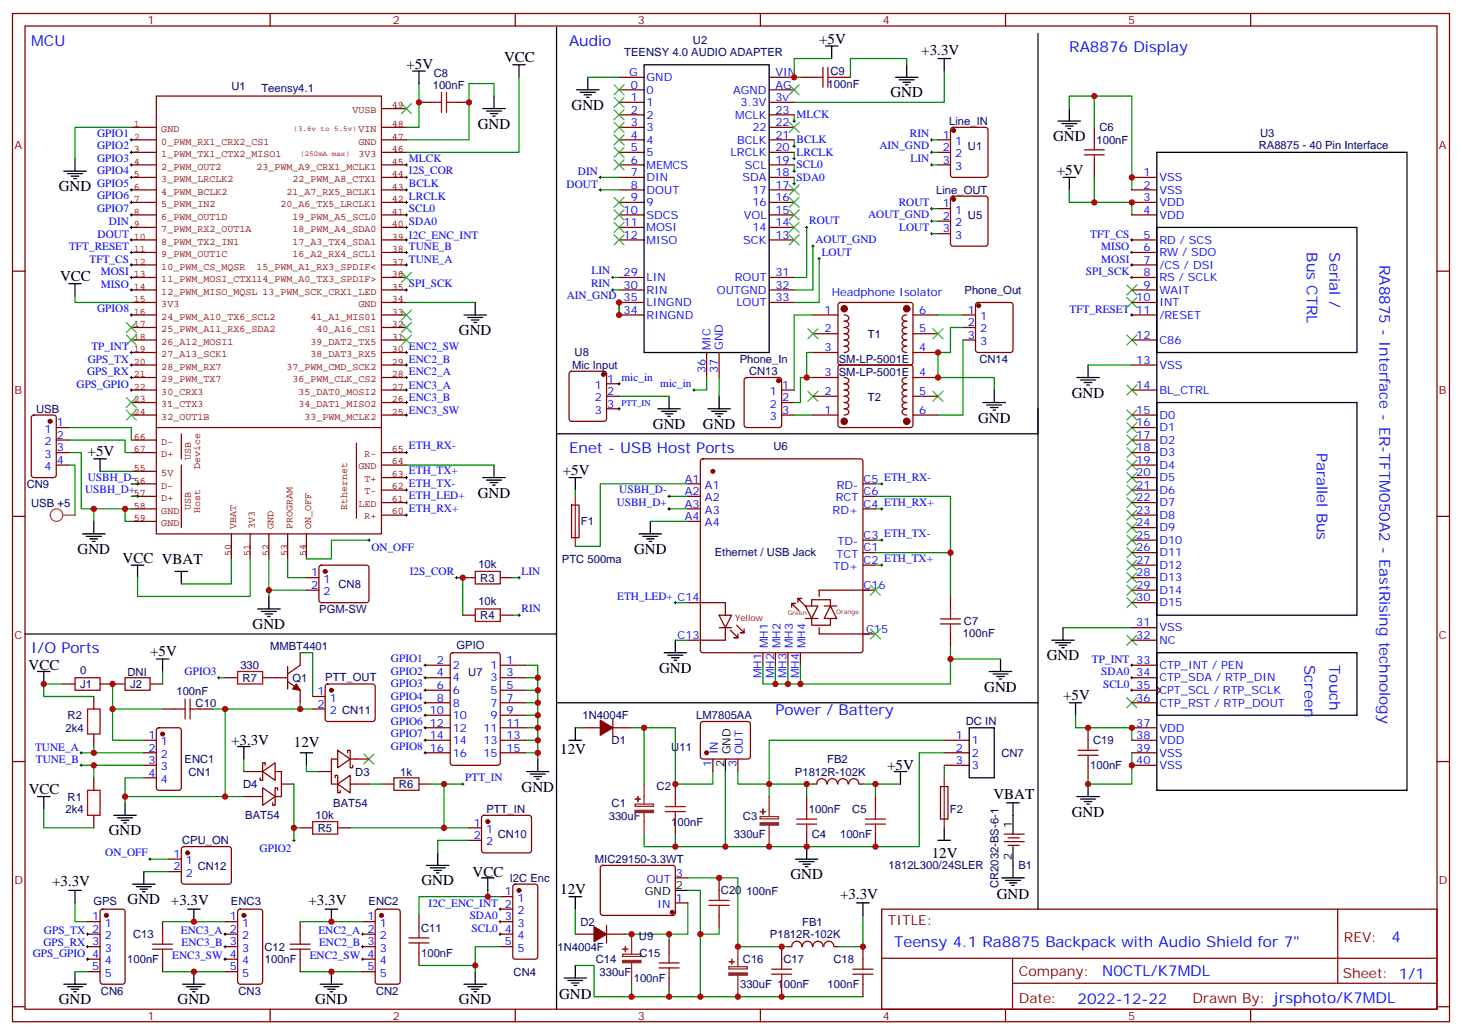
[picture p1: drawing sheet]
<svg xmlns="http://www.w3.org/2000/svg" width="412mm" height="292mm" viewBox="0 0 412 292" stroke-linecap="round" stroke-linejoin="round" font-family="sans-serif">
<defs><g id="words">
<g font-size="4.2" fill="#00f">
<text x="8.8" y="13">MCU</text>
<text x="160.5" y="13">Audio</text>
<text x="301.6" y="14.7">RA8876 Display</text>
<text x="368.7" y="71.2" transform="rotate(90 368.7 71.2)">Bus CTRL</text>
<text x="375" y="71.2" transform="rotate(90 375 71.2)">Serial /</text>
<text x="389.1" y="74.7" transform="rotate(90 389.1 74.7)">RA8875 - Interface - ER-TFTM050A2 - EastRising technology</text>
<text x="160.5" y="127.6">Enet - USB Host Ports</text>
<text x="371.5" y="127.6" transform="rotate(90 371.5 127.6)">Parallel Bus</text>
<text x="8.8" y="184.1">I/O Ports</text>
<text x="367.9" y="187.6" transform="rotate(90 367.9 187.6)">Screen</text>
<text x="375" y="187.6" transform="rotate(90 375 187.6)">Touch</text>
<text x="218.7" y="201.7">Power / Battery</text>
<text x="252.2" y="267">Teensy 4.1 Ra8875 Backpack with Audio Shield for 7&quot;</text>
<text x="392.5" y="265.7">4</text>
<text x="310.9" y="275.2">N0CTL/K7MDL</text>
<text x="304" y="283">2022-12-22</text>
</g>
<g font-size="4.2">
<text x="142.2" y="17.6">VCC</text>
<text x="231.1" y="12.3">+5V</text>
<text x="259.9" y="15.4">+3.3V</text>
<text x="114.7" y="19.3">+5V</text>
<text x="251.2" y="27.4">GND</text>
<text x="161.2" y="31">GND</text>
<text x="134.8" y="36.3">GND</text>
<text x="297" y="39.8">GND</text>
<text x="16.6" y="53.9">GND</text>
<text x="298.1" y="49.3">+5V</text>
<text x="16.9" y="79.3">VCC</text>
<text x="129.5" y="94.5">GND</text>
<text x="302.3" y="112.1">GND</text>
<text x="275.9" y="119.2">GND</text>
<text x="184.2" y="120.9">GND</text>
<text x="198.3" y="120.9">GND</text>
<text x="24.7" y="128.7">+5V</text>
<text x="158.7" y="134">+5V</text>
<text x="134.8" y="140.3">GND</text>
<text x="21.9" y="156.2">GND</text>
<text x="34.6" y="158.7">VCC VBAT</text>
<text x="178.9" y="156.2">GND</text>
<text x="71.3" y="177.4">GND</text>
<text x="42.3" y="185.1">+5V</text>
<text x="8.1" y="189">VCC</text>
<text x="185.9" y="189.7">GND</text>
<text x="295.3" y="186.2">GND</text>
<text x="277.6" y="195">GND</text>
<text x="299.9" y="197.5">+5V</text>
<text x="65.2" y="210.2">+3.3V</text>
<text x="82.9" y="210.5">12V</text>
<text x="158" y="212.7">12V</text>
<text x="250.2" y="217.3">+5V</text>
<text x="8.1" y="223.9">VCC</text>
<text x="147.1" y="223.2">GND</text>
<text x="280.2" y="225.4">VBAT</text>
<text x="302.3" y="230.3">GND</text>
<text x="30.7" y="235.6">GND</text>
<text x="262.8" y="241.9">12V</text>
<text x="14.7" y="250">+3.3V</text>
<text x="118.9" y="249.7">GND</text>
<text x="133.3" y="247.2">VCC</text>
<text x="223" y="247.9">GND</text>
<text x="36" y="255">GND</text>
<text x="48.2" y="255.3">+3.3V</text>
<text x="87" y="255.3">+3.3V</text>
<text x="158" y="252.2">12V</text>
<text x="236.9" y="253.5">+3.3V</text>
<text x="281.2" y="253.6">GND</text>
<text x="157.7" y="281.8">GND</text>
<text x="16.6" y="283.2">GND</text>
<text x="50.1" y="283.2">GND</text>
<text x="88.9" y="283.2">GND</text>
<text x="129.5" y="283.2">GND</text>
</g>
<g font-size="3.9" fill="#800">
<text x="250.5" y="261">TITLE:</text>
<text x="379.1" y="265.7">REV:</text>
<text x="287.4" y="275.2">Company:</text>
<text x="378.7" y="275.8">Sheet: 1/1</text>
<text x="287.4" y="282.9">Date:</text>
<text x="336.4" y="282.9">Drawn By: jrsphoto/K7MDL</text>
</g>
<g font-size="3.2" fill="#800">
<text x="41.6" y="6.8">1</text>
<text x="110.8" y="6.8">2</text>
<text x="179.9" y="6.8">3</text>
<text x="249.1" y="6.8">4</text>
<text x="318.2" y="6.8">5</text>
<text x="4.1" y="41.9">A</text>
<text x="405.9" y="41.9">A</text>
<text x="4.1" y="111.1">B</text>
<text x="405.9" y="111.1">B</text>
<text x="4.1" y="180.2">C</text>
<text x="405.9" y="180.2">C</text>
<text x="4.1" y="249.3">D</text>
<text x="405.9" y="249.3">D</text>
<text x="41.6" y="287.6">1</text>
<text x="110.8" y="287.6">2</text>
<text x="179.9" y="287.6">3</text>
<text x="249.1" y="287.6">4</text>
<text x="318.2" y="287.6">5</text>
</g>
<g font-size="3.2" fill="#000080">
<text x="176.1" y="15.9">TEENSY 4.0 AUDIO ADAPTER</text>
<text x="195.4" y="12.4">U2</text>
<text x="122.3" y="21.8">C8</text>
<text x="234.3" y="21.2">C9</text>
<text x="65.3" y="25.3">U1</text>
<text x="73.7" y="26">Teensy4.1</text>
<text x="122.1" y="25">100nF</text>
<text x="233.5" y="24.7">100nF</text>
<text x="267.7" y="35.3">Line_IN</text>
<text x="309.3" y="40.6">100nF</text>
<text x="310.1" y="37.1">C6</text>
<text x="355.1" y="41.9">RA8875 - 40 Pin Interface</text>
<text x="355.4" y="38.7">U3</text>
<text x="273" y="42.3">U1</text>
<text x="264.1" y="54.6">Line_OUT</text>
<text x="273" y="61.7">U5</text>
<text x="272.1" y="82.9">Phone_Out</text>
<text x="244.8" y="95.3">T1</text>
<text x="162.1" y="100.5">U8</text>
<text x="161.4" y="104.1">Mic Input</text>
<text x="208.7" y="102.3">Phone_In</text>
<text x="211.3" y="105.9">CN13</text>
<text x="236.6" y="102.3">SM-LP-5001E</text>
<text x="236.6" y="106.1">SM-LP-5001E</text>
<text x="276.2" y="102.4">CN14</text>
<text x="244.8" y="113.1">T2</text>
<text x="10.2" y="116.4">USB</text>
<text x="218.2" y="126.9">U6</text>
<text x="7.5" y="137.6">CN9</text>
<text x="8.8" y="142.9">USB +5</text>
<text x="163.9" y="148.2">F1</text>
<text x="134.9" y="160.1">10k</text>
<text x="158.5" y="158.7">PTC 500ma</text>
<text x="201.6" y="156.9">Ethernet / USB Jack</text>
<text x="95.5" y="165.8">CN8</text>
<text x="135.5" y="164">R3</text>
<text x="90" y="172.9">PGM-SW</text>
<text x="134.9" y="170.7">10k</text>
<text x="135.5" y="174.6">R4</text>
<text x="271.6" y="179.6">100nF</text>
<text x="271.9" y="176.4">C7</text>
<text x="76.2" y="183.4">MMBT4401</text>
<text x="128.8" y="183">GPIO</text>
<text x="22.6" y="190.1">0</text>
<text x="36" y="190.5">DNI</text>
<text x="67.8" y="188.8">330</text>
<text x="132.1" y="190.5">U7</text>
<text x="22.6" y="194">J1</text>
<text x="36.7" y="194">J2</text>
<text x="49.8" y="196.1">100nF</text>
<text x="68.4" y="192.3">R7</text>
<text x="82.5" y="192.2">Q1</text>
<text x="91.8" y="192.2">PTT_OUT</text>
<text x="19.1" y="202.9">R2</text>
<text x="55.2" y="199.4">C10</text>
<text x="164.3" y="202.8">1N4004F</text>
<text x="196.4" y="202.9">LM7805AA</text>
<text x="18.5" y="206.4">2k4</text>
<text x="172.5" y="209.9">D1</text>
<text x="272.5" y="204.6">DC IN</text>
<text x="308.3" y="209.9">C19</text>
<text x="52.1" y="215.2">ENC1</text>
<text x="189.4" y="211.7">U11</text>
<text x="233.3" y="215.2">FB2</text>
<text x="282.5" y="213.4">CN7</text>
<text x="53.1" y="218.7">CN1</text>
<text x="100.2" y="218.7">D3</text>
<text x="112.9" y="218.7">1k</text>
<text x="224.2" y="218.8">P1812R-102K</text>
<text x="307.5" y="217">100nF</text>
<text x="19.1" y="225.8">R1</text>
<text x="68.6" y="222.3">D4</text>
<text x="94" y="227.5">BAT54</text>
<text x="112.5" y="222.3">R6</text>
<text x="172.5" y="227.5">C1</text>
<text x="185.2" y="222.9">C2</text>
<text x="18.5" y="229.3">2k4</text>
<text x="69.2" y="231">BAT54</text>
<text x="89" y="231.1">10k</text>
<text x="137.2" y="229.4">PTT_IN</text>
<text x="171.7" y="231.1">330uF</text>
<text x="189.4" y="232.9">100nF</text>
<text x="209.6" y="231.1">C3</text>
<text x="228.2" y="229.4">100nF</text>
<text x="240.4" y="229.4">C5</text>
<text x="268" y="229.3">F2</text>
<text x="51.4" y="238.1">CPU_ON</text>
<text x="89.6" y="234.6">R5</text>
<text x="140.4" y="236.4">CN10</text>
<text x="207" y="236.4">330uF</text>
<text x="229" y="236.4">C4</text>
<text x="237" y="236.4">100nF</text>
<text x="55.8" y="245.2">CN12</text>
<text x="167.8" y="243.5">MIC29150-3.3WT</text>
<text x="250.7" y="245.2">1812L300/24SLER</text>
<text x="287.3" y="245.2">B1</text>
<text x="143.8" y="248.7">I2C Enc</text>
<text x="281.6" y="250.5" transform="rotate(-90 281.6 250.5)">CR2032-BS-6-1</text>
<text x="26.3" y="255.2">GPS</text>
<text x="65.1" y="255.2">ENC3</text>
<text x="103.9" y="255.2">ENC2</text>
<text x="203.4" y="252.3">C20</text>
<text x="210.5" y="252.3">100nF</text>
<text x="118.8" y="262.8">C11</text>
<text x="163.7" y="261.1">D2</text>
<text x="226.3" y="261.1">FB1</text>
<text x="37.5" y="264.6">C13</text>
<text x="74.6" y="268.2">C12</text>
<text x="118.8" y="269.9">100nF</text>
<text x="157.3" y="268.2">1N4004F</text>
<text x="180.2" y="265.2">U9</text>
<text x="180.4" y="269.9">C15</text>
<text x="217.2" y="264.6">P1812R-102K</text>
<text x="35.9" y="271.7">100nF</text>
<text x="74.7" y="271.7">100nF</text>
<text x="144.9" y="275.2">CN4</text>
<text x="168.1" y="271.7">C14</text>
<text x="169.1" y="275.2">330uF</text>
<text x="209.6" y="271.6">C16</text>
<text x="221" y="271.7">C17</text>
<text x="235.1" y="271.7">C18</text>
<text x="28.5" y="280.5">CN6</text>
<text x="67.3" y="280.5">CN3</text>
<text x="106.1" y="280.5">CN2</text>
<text x="178.8" y="277">100nF</text>
<text x="208.8" y="278.7">330uF 100nF</text>
<text x="233.5" y="278.7">100nF</text>
</g>
<g font-size="3.2" fill="#00f">
<text x="177.5" y="21.4">G</text>
<text x="182.4" y="22.9">GND</text>
<text x="218.7" y="21.4">VIN</text>
<text x="177.9" y="25">0</text>
<text x="177.9" y="28.5">1</text>
<text x="182.4" y="26.4">0</text>
<text x="182.4" y="29.9">1</text>
<text x="206.8" y="26.4">AGND</text>
<text x="208.9" y="29.9">3.3V</text>
<text x="218.7" y="28.5">3v</text>
<text x="218.7" y="25">AG</text>
<text x="177.9" y="32">2</text>
<text x="177.9" y="35.6">3</text>
<text x="182.4" y="33.4">2</text>
<text x="207.4" y="33.4">MCLK</text>
<text x="218.7" y="35.6">22</text>
<text x="218.7" y="32">23</text>
<text x="224.7" y="33.3">MLCK</text>
<text x="27.4" y="38.6">GPIO1</text>
<text x="177.9" y="39.1">4</text>
<text x="182.4" y="37">3</text>
<text x="182.4" y="40.5">4</text>
<text x="207.9" y="40.5">BCLK</text>
<text x="212.2" y="37">22</text>
<text x="218.7" y="39.1">21</text>
<text x="224.7" y="40.4">BCLK</text>
<text x="256.7" y="38.6">RIN</text>
<text x="265.9" y="39.1">1</text>
<text x="269.4" y="40.9">1</text>
<text x="27.4" y="42.1">GPIO2</text>
<text x="27.4" y="45.6">GPIO3</text>
<text x="177.9" y="42.6">5</text>
<text x="177.9" y="46.1">6</text>
<text x="182.4" y="44">5</text>
<text x="182.4" y="47.6">MEMCS</text>
<text x="206.1" y="44">LRCLK</text>
<text x="210.1" y="47.6">SCL</text>
<text x="218.7" y="46.1">19</text>
<text x="218.7" y="42.6">20</text>
<text x="224.7" y="43.9">LRCLK</text>
<text x="224.7" y="47.4">SCL0</text>
<text x="248" y="42.1">AIN_GND</text>
<text x="256.8" y="45.6">LIN</text>
<text x="265.9" y="42.6">2</text>
<text x="265.9" y="46.1">3</text>
<text x="269.4" y="44.4">2</text>
<text x="269.4" y="47.9">3</text>
<text x="27.4" y="49.1">GPIO4</text>
<text x="27.4" y="52.7">GPIO5</text>
<text x="115.4" y="49.1">I2S_COR</text>
<text x="159.8" y="52.9">DOUT</text>
<text x="163" y="49.4">DIN</text>
<text x="177.9" y="49.7">7</text>
<text x="177.9" y="53.2">8</text>
<text x="182.4" y="51.1">DIN</text>
<text x="209.5" y="51.1">SDA</text>
<text x="218.7" y="53.2">17</text>
<text x="218.7" y="49.7">18</text>
<text x="224.7" y="51">SDA0</text>
<text x="322.5" y="49.7">1</text>
<text x="322.5" y="53.2">2</text>
<text x="327" y="51.1">VSS</text>
<text x="27.4" y="56.2">GPIO6</text>
<text x="27.4" y="59.7">GPIO7</text>
<text x="177.9" y="56.7">9</text>
<text x="182.4" y="54.6">DOUT</text>
<text x="182.4" y="58.1">9</text>
<text x="212.2" y="58.1">16</text>
<text x="212.2" y="54.6">17</text>
<text x="218.7" y="56.7">16</text>
<text x="253.5" y="58">ROUT</text>
<text x="265.9" y="58.5">1</text>
<text x="322.5" y="56.7">3</text>
<text x="327" y="54.6">VSS</text>
<text x="327" y="58.1">VDD</text>
<text x="30.7" y="63.5">DIN</text>
<text x="175.9" y="60.3">10</text>
<text x="175.9" y="63.8">11</text>
<text x="182.4" y="61.7">SDCS</text>
<text x="182.4" y="65.2">MOSI</text>
<text x="209.8" y="61.7">VOL</text>
<text x="212.2" y="65.2">14</text>
<text x="218.7" y="63.8">14</text>
<text x="218.7" y="60.3">15</text>
<text x="228.2" y="63.3">ROUT</text>
<text x="244.9" y="61.5">AOUT_GND</text>
<text x="253.7" y="65">LOUT</text>
<text x="265.9" y="62">2</text>
<text x="265.9" y="65.5">3</text>
<text x="269.4" y="60.3">1</text>
<text x="269.4" y="63.8">2</text>
<text x="322.5" y="60.3">4</text>
<text x="327" y="61.7">VDD</text>
<text x="19.5" y="70.4">TFT_RESET</text>
<text x="27.5" y="67">DOUT</text>
<text x="175.9" y="67.3">12</text>
<text x="182.4" y="68.7">MISO</text>
<text x="209.7" y="68.7">SCK</text>
<text x="218.7" y="67.3">13</text>
<text x="230" y="68.5">AOUT_GND</text>
<text x="269.4" y="67.3">3</text>
<text x="307.5" y="67">TFT_CS</text>
<text x="310.7" y="70.6">MISO</text>
<text x="322.5" y="67.3">5</text>
<text x="322.5" y="70.8">6</text>
<text x="327" y="68.7">RD / SCS</text>
<text x="25.3" y="74.1">TFT_CS</text>
<text x="28.4" y="77.6">MOSI</text>
<text x="166.9" y="77.4">LIN</text>
<text x="175.9" y="77.9">29</text>
<text x="218.7" y="77.9">31</text>
<text x="231.8" y="72.1">LOUT</text>
<text x="306.3" y="77.6">SPI_SCK</text>
<text x="310.7" y="74.1">MOSI</text>
<text x="322.5" y="74.4">7</text>
<text x="322.5" y="77.9">8</text>
<text x="327" y="72.2">RW / SDO</text>
<text x="327" y="75.8">/CS / DSI</text>
<text x="28.4" y="81.1">MISO</text>
<text x="166.7" y="80.9">RIN</text>
<text x="175.9" y="81.4">30</text>
<text x="182.4" y="79.3">LIN</text>
<text x="182.4" y="82.8">RIN</text>
<text x="202.2" y="82.8">OUTGND</text>
<text x="207.3" y="79.3">ROUT</text>
<text x="218.7" y="81.4">32</text>
<text x="234.6" y="83.5">Headphone Isolator</text>
<text x="322.5" y="81.4">9</text>
<text x="327" y="79.3">RS / SCLK</text>
<text x="327" y="82.8">WAIT</text>
<text x="27.4" y="87.9">GPIO8</text>
<text x="159.9" y="84.4">AIN_GND 35</text>
<text x="175.9" y="88.5">34</text>
<text x="182.4" y="89.9">RINGND</text>
<text x="182.4" y="86.4">LINGND</text>
<text x="207.7" y="86.4">LOUT</text>
<text x="218.7" y="84.9">33</text>
<text x="232.6" y="88.5">1</text>
<text x="259.3" y="88.5">6</text>
<text x="273" y="88.5">1</text>
<text x="301.7" y="88.2">TFT_RESET 11</text>
<text x="320.5" y="84.9">10</text>
<text x="327" y="86.4">INT</text>
<text x="327" y="89.9">/RESET</text>
<text x="232.6" y="93.8">2</text>
<text x="259.3" y="93.8">5</text>
<text x="273" y="92">2</text>
<text x="273" y="95.5">3</text>
<text x="276.5" y="90.2">1</text>
<text x="276.5" y="93.8">2</text>
<text x="320.5" y="95.5">12</text>
<text x="25.8" y="98.6">TP_INT</text>
<text x="200.4" y="98.7" transform="rotate(-90 200.4 98.7)">MIC</text>
<text x="203.9" y="98.7" transform="rotate(-90 203.9 98.7)">GND</text>
<text x="232.6" y="99.1">3</text>
<text x="259.3" y="99.1">4</text>
<text x="276.5" y="97.3">3</text>
<text x="327" y="96.9">C86</text>
<text x="24.6" y="105.8">GPS_RX</text>
<text x="24.7" y="102.3">GPS_TX</text>
<text x="171.3" y="107.9">1 mic_in</text>
<text x="199" y="105.2" transform="rotate(-90 199 105.2)">36</text>
<text x="202.5" y="105.2" transform="rotate(-90 202.5 105.2)">37</text>
<text x="232.6" y="106.1">3</text>
<text x="259.3" y="106.1">4</text>
<text x="320.5" y="102.6">13</text>
<text x="327" y="104">VSS</text>
<text x="21.6" y="109.4">GPS_GPIO</text>
<text x="167.8" y="109.6">1</text>
<text x="167.8" y="113.2">2</text>
<text x="171.3" y="111.4">2</text>
<text x="186.3" y="109.1">mic_in</text>
<text x="217.2" y="111.4">1</text>
<text x="220.7" y="109.6">1</text>
<text x="220.7" y="113.2">2</text>
<text x="232.6" y="111.4">2</text>
<text x="259.3" y="111.4">5</text>
<text x="320.5" y="109.6">14</text>
<text x="327" y="111.1">BL_CTRL</text>
<text x="167.8" y="116.7">3</text>
<text x="171.3" y="114.9">3</text>
<text x="217.2" y="114.9">2</text>
<text x="217.2" y="118.5">3</text>
<text x="220.7" y="116.7">3</text>
<text x="232.6" y="116.7">1</text>
<text x="259.3" y="116.7">6</text>
<text x="320.5" y="116.7">15</text>
<text x="327" y="118.1">D0</text>
<text x="12.6" y="122">1</text>
<text x="12.6" y="125.5">2</text>
<text x="16.1" y="120.2">1</text>
<text x="16.1" y="123.8">2</text>
<text x="320.5" y="120.2">16</text>
<text x="320.5" y="123.8">17</text>
<text x="327" y="121.6">D1</text>
<text x="327" y="125.2">D2</text>
<text x="12.6" y="129">3</text>
<text x="16.1" y="127.3">3</text>
<text x="16.1" y="130.8">4</text>
<text x="320.5" y="127.3">18</text>
<text x="320.5" y="130.8">19</text>
<text x="327" y="128.7">D3</text>
<text x="12.6" y="132.6">4</text>
<text x="24.8" y="135.6">USBH_D-</text>
<text x="193.2" y="136.1">A1</text>
<text x="198.9" y="137.9">A1</text>
<text x="236" y="137.9">RD-</text>
<text x="243.6" y="136.1">C5 ETH_RX-</text>
<text x="320.5" y="134.3">20</text>
<text x="320.5" y="137.9">21</text>
<text x="327" y="132.2">D4</text>
<text x="327" y="135.7">D5</text>
<text x="24" y="139.1">USBH_D+</text>
<text x="174" y="142.6">USBH_D+</text>
<text x="174.7" y="139.1">USBH_D-</text>
<text x="193.2" y="143.2">A3</text>
<text x="193.2" y="139.6">A2</text>
<text x="198.9" y="141.4">A2</text>
<text x="235.7" y="141.4">RCT</text>
<text x="243.6" y="139.6">C6</text>
<text x="243.6" y="143.2">C4 ETH_RX+</text>
<text x="320.5" y="141.4">22</text>
<text x="327" y="139.3">D6</text>
<text x="327" y="142.8">D7</text>
<text x="193.2" y="146.7">A4</text>
<text x="198.9" y="148.4">A4</text>
<text x="198.9" y="144.9">A3</text>
<text x="234.9" y="144.9">RD+</text>
<text x="320.5" y="144.9">23</text>
<text x="320.5" y="148.4">24</text>
<text x="327" y="146.3">D8</text>
<text x="327" y="149.9">D9</text>
<text x="104.8" y="155.4">ON_OFF</text>
<text x="236.3" y="153.7">TD-</text>
<text x="243.6" y="152">C3 ETH_TX-</text>
<text x="243.6" y="155.5">C1</text>
<text x="320.5" y="152">25</text>
<text x="320.5" y="155.5">26</text>
<text x="327" y="153.4">D10</text>
<text x="235.1" y="160.8">TD+</text>
<text x="236" y="157.3">TCT</text>
<text x="243.6" y="159">C2 ETH_TX+</text>
<text x="320.5" y="159">27</text>
<text x="327" y="156.9">D11</text>
<text x="327" y="160.4">D12</text>
<text x="87.8" y="162.6">1</text>
<text x="87.8" y="166.1">2</text>
<text x="91.3" y="164.3">1</text>
<text x="91.3" y="167.9">2</text>
<text x="115.6" y="162">I2S_COR</text>
<text x="147.1" y="162">LIN</text>
<text x="243.6" y="166.1">C16</text>
<text x="320.5" y="162.6">28</text>
<text x="320.5" y="166.1">29</text>
<text x="327" y="164">D13</text>
<text x="327" y="167.5">D14</text>
<text x="147.1" y="172.6">RIN</text>
<text x="174.1" y="169.1">ETH_LED+ C14</text>
<text x="320.5" y="169.6">30</text>
<text x="327" y="171">D15</text>
<text x="244.3" y="178.4">C15</text>
<text x="320.5" y="176.7">31</text>
<text x="327" y="178.1">VSS</text>
<text x="191.1" y="180.2">C13</text>
<text x="216.6" y="182.8" transform="rotate(-90 216.6 182.8)">MH1</text>
<text x="220.1" y="182.8" transform="rotate(-90 220.1 182.8)">MH2</text>
<text x="223.7" y="182.8" transform="rotate(-90 223.7 182.8)">MH3</text>
<text x="227.2" y="182.8" transform="rotate(-90 227.2 182.8)">MH4</text>
<text x="320.5" y="180.2">32</text>
<text x="327" y="181.6">NC</text>
<text x="52.1" y="190.3">GPIO3</text>
<text x="110.3" y="190.3">GPIO2</text>
<text x="110.3" y="186.7">GPIO1</text>
<text x="123.2" y="187.3">2</text>
<text x="123.2" y="190.8">4</text>
<text x="127.7" y="188.7">2</text>
<text x="138.4" y="188.7">1</text>
<text x="142.9" y="187.3">1</text>
<text x="142.9" y="190.8">3</text>
<text x="214.8" y="191.3" transform="rotate(-90 214.8 191.3)">MH1</text>
<text x="218.4" y="191.3" transform="rotate(-90 218.4 191.3)">MH2</text>
<text x="221.9" y="191.3" transform="rotate(-90 221.9 191.3)">MH3</text>
<text x="225.4" y="191.3" transform="rotate(-90 225.4 191.3)">MH4</text>
<text x="308" y="187">TP_INT 33</text>
<text x="310.7" y="190.5">SDA0</text>
<text x="320.5" y="190.8">34</text>
<text x="327" y="188.7">CTP_INT / PEN</text>
<text x="89.5" y="196.1">1</text>
<text x="93" y="197.8">1</text>
<text x="110.3" y="197.3">GPIO4</text>
<text x="110.3" y="193.8">GPIO3</text>
<text x="123.2" y="194.3">6</text>
<text x="123.2" y="197.8">8</text>
<text x="127.7" y="192.2">4</text>
<text x="127.7" y="195.7">6</text>
<text x="138.4" y="192.2">3</text>
<text x="138.4" y="195.7">5</text>
<text x="142.9" y="194.3">5</text>
<text x="142.9" y="197.8">7</text>
<text x="311.2" y="194">SCL0</text>
<text x="320.5" y="194.3">35</text>
<text x="320.5" y="197.8">36</text>
<text x="327" y="192.2">CTP_SDA / RTP_DIN</text>
<text x="327" y="195.7">CPT_SCL / RTP_SCLK</text>
<text x="89.5" y="199.6">2</text>
<text x="93" y="201.4">2 CN11</text>
<text x="110.3" y="200.8">GPIO5</text>
<text x="121.2" y="201.4">10</text>
<text x="127.7" y="199.2">8</text>
<text x="127.7" y="202.8">10</text>
<text x="138.4" y="199.2">7</text>
<text x="138.4" y="202.8">9</text>
<text x="142.9" y="201.4">9</text>
<text x="327" y="199.2">CTP_RST / RTP_DOUT</text>
<text x="41.9" y="208.4">1</text>
<text x="110.3" y="207.9">GPIO7</text>
<text x="110.3" y="204.4">GPIO6</text>
<text x="121.2" y="204.9">12</text>
<text x="121.2" y="208.4">14</text>
<text x="127.7" y="206.3">12</text>
<text x="127.7" y="209.8">14</text>
<text x="136.4" y="206.3">11</text>
<text x="136.4" y="209.8">13</text>
<text x="142.9" y="204.9">11</text>
<text x="142.9" y="208.4">13</text>
<text x="269.6" y="208.4">1</text>
<text x="274.1" y="209.8">1</text>
<text x="320.5" y="204.9">37</text>
<text x="320.5" y="208.4">38</text>
<text x="327" y="206.3">VDD</text>
<text x="327" y="209.8">VDD</text>
<text x="9.9" y="211.7">TUNE_A</text>
<text x="10.1" y="215.2">TUNE_B</text>
<text x="41.9" y="211.9">2</text>
<text x="41.9" y="215.5">3</text>
<text x="45.4" y="210.2">1</text>
<text x="45.4" y="213.7">2</text>
<text x="110.3" y="211.4">GPIO8</text>
<text x="121.2" y="211.9">16</text>
<text x="127.7" y="213.4">16</text>
<text x="136.4" y="213.4">15</text>
<text x="142.9" y="211.9">15</text>
<text x="202.5" y="212.8" transform="rotate(-90 202.5 212.8)">IN</text>
<text x="209.5" y="212.8" transform="rotate(-90 209.5 212.8)">OUT</text>
<text x="269.6" y="211.9">2</text>
<text x="269.6" y="215.5">3</text>
<text x="274.1" y="213.4">2</text>
<text x="320.5" y="211.9">39</text>
<text x="320.5" y="215.5">40</text>
<text x="327" y="213.4">VSS</text>
<text x="41.9" y="219">4</text>
<text x="45.4" y="217.2">3</text>
<text x="45.4" y="220.8">4</text>
<text x="131.2" y="220.2">PTT_IN</text>
<text x="200.7" y="216.3" transform="rotate(-90 200.7 216.3)">1</text>
<text x="207.8" y="216.3" transform="rotate(-90 207.8 216.3)">3</text>
<text x="274.1" y="216.9">3</text>
<text x="327" y="216.9">VSS</text>
<text x="133.6" y="233.1">1</text>
<text x="133.6" y="236.6">2</text>
<text x="137.1" y="234.9">1</text>
<text x="137.1" y="238.4">2</text>
<text x="29.7" y="241.4">ON_OFF</text>
<text x="49" y="241.9">1</text>
<text x="49" y="245.5">2</text>
<text x="52.5" y="243.7">1</text>
<text x="73.2" y="240.3">GPIO2</text>
<text x="52.5" y="247.2">2</text>
<text x="182.4" y="249">OUT</text>
<text x="190.7" y="247.2">3</text>
<text x="120.9" y="255.8">I2C_ENC_INT 2</text>
<text x="142.4" y="252.5">1</text>
<text x="145.9" y="254.3">1</text>
<text x="145.9" y="257.8">2</text>
<text x="185.5" y="256">IN</text>
<text x="190.7" y="254.3">1</text>
<text x="12.4" y="263.3">GPS_TX 2</text>
<text x="26" y="259.6">1</text>
<text x="29.5" y="261.3">1</text>
<text x="51" y="263.3">ENC3_A 2</text>
<text x="64.8" y="259.6">1</text>
<text x="68.3" y="261.3">1</text>
<text x="89.8" y="263.3">ENC2_A 2</text>
<text x="103.6" y="259.6">1</text>
<text x="107.1" y="261.3">1</text>
<text x="132.5" y="259.3">SDA0</text>
<text x="133" y="262.8">SCL0</text>
<text x="142.4" y="259.6">3</text>
<text x="142.4" y="263.1">4</text>
<text x="145.9" y="261.3">3</text>
<text x="9.3" y="269.9">GPS_GPIO 4</text>
<text x="12.2" y="266.8">GPS_RX 3</text>
<text x="29.5" y="264.9">2</text>
<text x="29.5" y="268.4">3</text>
<text x="51.2" y="266.8">ENC3_B 3</text>
<text x="68.3" y="264.9">2</text>
<text x="68.3" y="268.4">3</text>
<text x="90" y="266.8">ENC2_B 3</text>
<text x="107.1" y="264.9">2</text>
<text x="107.1" y="268.4">3</text>
<text x="142.4" y="266.6">5</text>
<text x="145.9" y="264.9">4</text>
<text x="145.9" y="268.4">5</text>
<text x="26" y="273.7">5</text>
<text x="29.5" y="271.9">4</text>
<text x="29.5" y="275.4">5</text>
<text x="48.6" y="270.4">ENC3_SW 4</text>
<text x="64.8" y="273.7">5</text>
<text x="68.3" y="271.9">4</text>
<text x="68.3" y="275.4">5</text>
<text x="87.4" y="270.4">ENC2_SW 4</text>
<text x="103.6" y="273.7">5</text>
<text x="107.1" y="271.9">4</text>
<text x="107.1" y="275.4">5</text>
</g>
<g font-size="3.2">
<text x="206" y="212.8" transform="rotate(-90 206 212.8)">GND</text>
<text x="204.3" y="216.3" transform="rotate(-90 204.3 216.3)">2</text>
<text x="285.4" y="233.5" transform="rotate(-90 285.4 233.5)">1</text>
<text x="285.4" y="242.5" transform="rotate(-90 285.4 242.5)">2</text>
<text x="190.7" y="250.8">2</text>
<text x="181.9" y="252.5">GND</text>
</g>
<g font-size="2.8" fill="#840000">
<text x="37.7" y="35.9">1</text>
<text x="99.4" y="31.9">VUSB</text>
<text x="110.6" y="35.9">48</text>
<text x="110.6" y="30.6">49</text>
<text x="37.7" y="39.4">2</text>
<text x="45.5" y="37.2">GND</text>
<text x="45.5" y="40.8">0_PWM_RX1_CRX2_CS1</text>
<text x="101.1" y="40.8">GND</text>
<text x="101.1" y="37.2">VIN</text>
<text x="110.6" y="39.4">47</text>
<text x="37.7" y="42.9">3</text>
<text x="37.7" y="46.5">4</text>
<text x="45.5" y="44.3">1_PWM_TX1_CTX2_MISO1</text>
<text x="45.5" y="47.8">2_PWM_OUT2</text>
<text x="72.3" y="47.8">23_PWM_A9_CRX1_MCLK1</text>
<text x="101.1" y="44.3">3V3</text>
<text x="110.6" y="46.5">45 MLCK</text>
<text x="110.6" y="42.9">46</text>
<text x="37.7" y="50">5</text>
<text x="37.7" y="53.5">6</text>
<text x="45.5" y="51.3">3_PWM_LRCLK2</text>
<text x="82.5" y="51.3">22_PWM_A8_CTX1</text>
<text x="110.6" y="53.5">43 BCLK</text>
<text x="110.6" y="50">44</text>
<text x="37.7" y="57">7</text>
<text x="45.5" y="54.9">4_PWM_BCLK2</text>
<text x="45.5" y="58.4">5_PWM_IN2</text>
<text x="79.1" y="58.4">20_A6_TX5_LRCLK1</text>
<text x="80.8" y="54.9">21_A7_RX5_BCLK1</text>
<text x="110.6" y="57">42 LRCLK</text>
<text x="37.7" y="60.6">8</text>
<text x="37.7" y="64.1">9</text>
<text x="45.5" y="61.9">6_PWM_OUT1D</text>
<text x="45.5" y="65.5">7_PWM_RX2_OUT1A</text>
<text x="82.5" y="65.5">18_PWM_A4_SDA0</text>
<text x="82.5" y="61.9">19_PWM_A5_SCL0</text>
<text x="110.6" y="64.1">40 SDA0</text>
<text x="110.6" y="60.6">41 SCL0</text>
<text x="37.7" y="67.6">10</text>
<text x="37.7" y="71.2">11</text>
<text x="45.5" y="69">8_PWM_TX2_IN1</text>
<text x="82.5" y="69">17_A3_TX4_SDA1</text>
<text x="110.6" y="71.2">38 TUNE_B</text>
<text x="110.6" y="67.6">39 I2C_ENC_INT</text>
<text x="37.7" y="74.7">12</text>
<text x="45.5" y="72.5">9_PWM_OUT1C</text>
<text x="45.5" y="76">10_PWM_CS_MQSR</text>
<text x="72.3" y="76">15_PWM_A1_RX3_SPDIF&lt;</text>
<text x="82.5" y="72.5">16_A2_RX4_SCL1</text>
<text x="110.6" y="74.7">37 TUNE_A</text>
<text x="37.7" y="78.2">13</text>
<text x="37.7" y="81.7">14</text>
<text x="45.5" y="79.6">11_PWM_MOSI_CTX114_PWM_A0_TX3_SPDIF&gt;</text>
<text x="45.5" y="83.1">12_PWM_MISO_MQSL 13_PWM_SCK_CRX1_LED</text>
<text x="110.6" y="81.7">35 SPI_SCK</text>
<text x="110.6" y="78.2">36</text>
<text x="37.7" y="85.3">15</text>
<text x="37.7" y="88.8">16</text>
<text x="45.5" y="86.6">3V3</text>
<text x="101.1" y="86.6">GND</text>
<text x="110.6" y="88.8">33</text>
<text x="110.6" y="85.3">34</text>
<text x="37.7" y="92.3">17</text>
<text x="37.7" y="95.8">18</text>
<text x="45.5" y="90.2">24_PWM_A10_TX6_SCL2</text>
<text x="45.5" y="93.7">25_PWM_A11_RX6_SDA2</text>
<text x="87.6" y="90.2">41_A1_MIS01</text>
<text x="89.3" y="93.7">40_A16_CS1</text>
<text x="110.6" y="95.8">31</text>
<text x="110.6" y="92.3">32</text>
<text x="37.7" y="99.4">19</text>
<text x="45.5" y="97.2">26_A12_MOSI1</text>
<text x="45.5" y="100.7">27_A13_SCK1</text>
<text x="87.6" y="100.7">38_DAT3_RX5</text>
<text x="87.6" y="97.2">39_DAT2_TX5</text>
<text x="110.6" y="99.4">30 ENC2_SW</text>
<text x="37.7" y="102.9">20</text>
<text x="37.7" y="106.4">21</text>
<text x="45.5" y="104.3">28_PWM_RX7</text>
<text x="45.5" y="107.8">29_PWM_TX7</text>
<text x="80.8" y="104.3">37_PWM_CMD_SCK2</text>
<text x="82.5" y="107.8">36_PWM_CLK_CS2</text>
<text x="110.6" y="106.4">28 ENC2_A</text>
<text x="110.6" y="102.9">29 ENC2_B</text>
<text x="37.7" y="110">22</text>
<text x="37.7" y="113.5">23</text>
<text x="45.5" y="111.3">30_CRX3</text>
<text x="84.2" y="111.3">35_DAT0_MOSI2</text>
<text x="110.6" y="113.5">26 ENC3_B</text>
<text x="110.6" y="110">27 ENC3_A</text>
<text x="37.7" y="117">24</text>
<text x="45.5" y="114.8">31_CTX3</text>
<text x="45.5" y="118.4">32_OUT1B</text>
<text x="84.2" y="114.8">34_DAT1_MISO2</text>
<text x="85.9" y="118.4">33_PWM_MCLK2</text>
<text x="110.6" y="117">25 ENC3_SW</text>
<text x="37.7" y="124.1">66</text>
<text x="45.5" y="125.4">D-</text>
<text x="37.7" y="127.6">67</text>
<text x="45.5" y="129">D+</text>
<text x="53.8" y="129.8" transform="rotate(-90 53.8 129.8)">USB</text>
<text x="102.8" y="128.8">R-</text>
<text x="110.6" y="131">64</text>
<text x="110.6" y="127.4">65 ETH_RX-</text>
<text x="37.7" y="132.9">55</text>
<text x="37.7" y="136.4">56</text>
<text x="45.5" y="134.2">5V</text>
<text x="45.5" y="137.8">D-</text>
<text x="56.4" y="132.4" transform="rotate(-90 56.4 132.4)">Device</text>
<text x="101.1" y="132.3">GND</text>
<text x="102.8" y="135.8">T+</text>
<text x="110.6" y="134.5">63 ETH_TX+</text>
<text x="37.7" y="139.9">57</text>
<text x="37.7" y="143.5">58</text>
<text x="45.5" y="141.3">D+</text>
<text x="53.8" y="143.9" transform="rotate(-90 53.8 143.9)">USB</text>
<text x="97.9" y="143.8" transform="rotate(-90 97.9 143.8)">Ethernet</text>
<text x="101.1" y="142.9">LED</text>
<text x="102.8" y="139.4">T-</text>
<text x="110.6" y="141.5">61 ETH_LED+</text>
<text x="110.6" y="138">62 ETH_TX-</text>
<text x="37.7" y="147">59</text>
<text x="45.5" y="144.8">GND</text>
<text x="45.5" y="148.4">GND</text>
<text x="56.4" y="144.8" transform="rotate(-90 56.4 144.8)">Host</text>
<text x="66.6" y="149.2" transform="rotate(-90 66.6 149.2)">VBAT</text>
<text x="71.9" y="149.2" transform="rotate(-90 71.9 149.2)">3V3</text>
<text x="77.2" y="149.2" transform="rotate(-90 77.2 149.2)">GND</text>
<text x="82.5" y="149.2" transform="rotate(-90 82.5 149.2)">PROGRAM</text>
<text x="87.8" y="149.2" transform="rotate(-90 87.8 149.2)">ON_OFF</text>
<text x="102.8" y="146.4">R+</text>
<text x="110.6" y="145.1">60 ETH_RX+</text>
<text x="65.2" y="156.9" transform="rotate(-90 65.2 156.9)">50</text>
<text x="70.5" y="156.9" transform="rotate(-90 70.5 156.9)">51</text>
<text x="75.8" y="156.9" transform="rotate(-90 75.8 156.9)">52</text>
<text x="81.1" y="156.9" transform="rotate(-90 81.1 156.9)">53</text>
<text x="86.4" y="156.9" transform="rotate(-90 86.4 156.9)">54</text>
</g>
<text font-size="2.5" fill="#00f" x="175.3" y="114.4">PTT_IN</text>
<text font-size="2.5" fill="#800" x="207.3" y="175.3">Yellow</text>
<g font-size="2.1" fill="#840000">
<text x="82.8" y="37">(3.6v to 5.5v)</text>
<text x="84.7" y="44">(250mA max)</text>
</g>
<g font-size="1.8" fill="#800">
<text x="222.2" y="173.5">Green</text>
<text x="235.9" y="173.1">Orange</text>
</g>
</g></defs>
<g fill="none" stroke="#870000" stroke-width=".35">
<path d="M3.5 3.8h405.4v284.3h-405.4zM7.1 7.3h398.2v277.3h-398.2zM76.2 3.8v3.5M145.3 3.8v3.5M214.5 3.8v3.5M283.6 3.8v3.5M352.8 3.8v3.5M118.2 28.9h3.5M128.8 28.9h3.5M174.6 21.8h7.1M174.6 25.3h7.1M174.6 28.9h7.1"/>
<path d="M174.6 32.4h7.1M174.6 35.9h7.1M174.6 39.4h7.1M217 21.8h7M217 25.3h7M217 28.9h7M217 32.4h7M217 35.9h7M217 39.4h7M225.8 21.8h3.5M236.4 21.8h3.5M264.6 39.4h3.5"/>
<path d="M268.3 36.1l.5-.2h9.2l.5 .2 .2 .5v12.7l-.2 .5-.5 .2h-9.2l-.5-.2-.2-.5v-12.7zM308.7 35.9v3.5M174.6 43h7.1M174.6 46.5h7.1M174.6 50h7.1M174.6 53.6h7.1M174.6 57.1h7.1M217 43h7M217 46.5h7M217 50h7M217 53.6h7M217 57.1h7"/>
<path d="M264.6 43h3.5M264.6 46.5h3.5M264.6 58.8h3.5M268.3 55.5l.5-.2h9.2l.5 .2 .2 .5v12.7l-.2 .5-.5 .2h-9.2l-.5-.2-.2-.5v-12.7zM308.7 46.5v3.5M319.3 50h7M319.3 53.6h7M319.3 57.1h7M3.5 76.5h3.6M174.6 60.6h7.1M174.6 64.1h7.1M174.6 67.7h7.1"/>
<path d="M174.6 78.2h7.1M217 60.6h7M217 64.1h7M217 67.7h7M217 78.2h7M264.6 62.4h3.5M264.6 65.9h3.5M319.3 60.6h7M319.3 67.7h7M319.3 78.2h7M319.3 71.2h7M319.3 74.7h7"/>
<path d="M405.3 76.5h3.6M174.6 81.8h7.1M174.6 88.8h7.1M174.6 85.3h7.1M199.3 99.4v7.1M202.8 99.4v7.1M217 81.8h7M217 85.3h7M229.3 88.8h7.1M229.3 94.1h7.1M229.3 99.4h7.1M236.6 85.5l.5-.2h19.7l.5 .2 .2 .5v16.2l-.2 .5-.5 .2h-19.7l-.5-.2-.2-.5v-16.2z"/>
<path d="M238.1 88.8l1.1 .4 .2 .7-.6 .6-.7 .1 .7 .1 .6 .6-.2 .7-1.1 .4 1.1 .3 .2 .7-.6 .6-.7 .1 1.1 .4 .2 .7-.6 .6-.7 .1 1.1 .3 .2 .8-.6 .6h-.7l1.1 .4 .2 .7-.6 .6-.7 .1M255.8 88.8l-.7 .1-.6 .6 .2 .7 1.1 .4-.7 .1-.6 .6 .2 .7 1.1 .4-.7 .1-.6 .6 .2 .7 1.1 .3-.7 .1-.6 .6 .2 .7 1.1 .4-.7 .1-.6 .6 .2 .7 1.1 .3-1.1 .4-.2 .7 .6 .6 .7 .1M257.5 88.8h7.1M257.5 94.1h7.1M257.5 99.4h7.1M271.6 88.8h3.6M271.6 95.9h3.6M271.6 92.4h3.6M275.4 85.5l.5-.2h9.1l.5 .2 .3 .5v12.7l-.3 .5-.5 .2h-9.1l-.5-.2-.2-.5v-12.7zM319.3 81.8h7M319.3 88.8h7M319.3 85.3h7"/>
<path d="M319.3 95.9h7M9.1 117.3l.4-.2h5.7l.6 .4 .1 16.5-.5 .6-5.9 .1-.6-.5-.1-16.4zM160.7 104.9l.5-.2h9.2l.5 .2 .2 .5v12.7l-.2 .5-.5 .2h-9.2l-.5-.2-.2-.5v-12.7zM171.1 108.2h3.5M171.1 111.8h3.5M171.1 115.3h3.5M210.1 106.7l.5-.2h9.2l.5 .2 .2 .5v12.7l-.2 .5-.5 .2h-9.2l-.5-.3-.2-.4v-12.7zM220.5 110h3.5M220.5 117.1h3.5M220.5 113.5h3.5M229.3 117.1h7.1M229.3 111.8h7.1"/>
<path d="M229.3 106.5h7.1M236.6 103.1l.5-.2h19.7l.5 .2 .2 .5v16.3l-.2 .5-.5 .2h-19.7l-.5-.3-.2-.4v-16.3zM238.1 106.5l.7 .1 .6 .6-.2 .7-1.1 .3 .7 .1 .6 .6-.2 .7-1.1 .4 .7 .1 .6 .6-.2 .7-1.1 .4 .7 .1 .6 .6-.2 .7-1.1 .3 .7 .1 .6 .6-.2 .7-1.1 .4 1.1 .3 .2 .8-.6 .6-.7 .1M255.8 106.5l-1.1 .3-.2 .7 .6 .6 .7 .1-.7 .1-.6 .6 .2 .7 1.1 .4-1.1 .3-.2 .8 .6 .6 .7 .1-1.1 .3-.2 .7 .6 .6 .7 .1-1.1 .4-.2 .7 .6 .6 .7 .1-1.1 .3-.2 .8 .6 .6 .7 .1M257.5 117.1h7.1M257.5 111.8h7.1M257.5 106.5h7.1M319.3 102.9h7M319.3 110h7M319.3 117.1h7M15.9 120.6h3.5M15.9 124.1h3.5"/>
<path d="M15.9 127.6h3.5M15.9 131.2h3.5M194 140h3.6M194 136.5h3.6M197.8 129.6l.5-.2h44.4l.5 .2 .2 .5v53.3l-.2 .5-.5 .2h-44.4l-.5-.3-.2-.4v-53.3zM243.4 140h3.5M243.4 136.5h3.5M319.3 120.6h7M319.3 124.1h7M319.3 127.6h7M319.3 131.2h7M319.3 134.7h7"/>
<path d="M319.3 138.2h7M3.5 145.6h3.6M90.2 159.6l.5-.2h12.7l.5 .2 .2 .5-.1 9.4-.6 .5-13-.1-.4-.6v-9.2zM161.2 142.5h2.1v9.1h-2.1zM194 143.5h3.6M194 147h3.6M243.4 143.5h3.5M243.4 152.3h3.5M243.4 159.4h3.5M243.4 155.9h3.5M319.3 152.3h7M319.3 159.4h7"/>
<path d="M319.3 155.9h7M319.3 141.7h7M319.3 145.3h7M319.3 148.8h7M405.3 145.6h3.6M86.4 166.4h3.6M86.4 162.9h3.6M130.5 162.9h3.6M130.5 173.5h3.6M141.1 162.9h3.5M141.1 173.5h3.5M194 170h3.6"/>
<path d="M243.4 166.4h3.5M243.4 178.8h3.5M268.1 168.2v3.5M268.1 178.8v3.5M319.3 166.4h7M319.3 170h7M319.3 162.9h7M319.3 177h7M17.6 192.9h3.6M26.5 196.4v3.6M28.2 192.9h7.1M42.3 192.9h3.6"/>
<path d="M45.9 200h3.5M56.4 200h3.6M63.5 191.1h3.5M74.1 191.1h7M81.1 192.2l3.6 2.5v3.5M81.1 188v6.3M84.7 184.1v3.5l-3.6 2.5M88.2 200h3.5M88.2 196.4h3.5M92 193.1l.4-.2h12.7l.5 .2 .2 .5v9.5l-.7 .4-12.9-.1-.5-.6v-9.2zM119.9 187.6h7.1M119.9 191.1h7.1"/>
<path d="M119.9 194.7h7.1M119.9 198.2h7.1M127.2 184.3l.5-.2h12.7l.7 .4v30.6l-.5 .7h-12.9l-.6-.4-.1-30.6zM141.1 187.6h7.1M141.1 191.1h7.1M141.1 194.7h7.1M141.1 198.2h7.1M194 180.6h3.6M215.2 184.1v3.5M218.7 184.1v3.5M222.2 184.1v3.5M225.8 184.1v3.5"/>
<path d="M319.3 180.6h7M319.3 187.6h7M319.3 191.1h7M319.3 194.7h7M319.3 198.2h7M326.3 193.6l1.1 1.1-1.1 1M3.5 214.8h3.6M26.5 207v3.5M26.5 219.4v3.5M40.6 208.8h3.5M40.6 212.3h3.5M40.6 215.8h3.5"/>
<path d="M40.6 219.4h3.5M44.3 205.5l.5-.3h5.6l.7 .5 .1 16.5-.5 .6-5.9 .1-.6-.5-.1-16.4zM68.8 217.6h5.3M74.1 217.6l3.5-2.5v5zM74.8 215.8v-.7h-.7v5h-.7v-.7M77.6 217.6h1.8v7h-1.8M90 217.6h3.5M94.5 219.4v-.7h.7v4.9h.8v-.7M95.2 211.6l3.6 2.5-3.6 2.4zM95.2 214.1h-1.7v7h1.7M98.1 212.3v-.7h.7v4.9h.7v-.7M98.8 214.1h5.3"/>
<path d="M119.9 208.8h7.1M119.9 212.3h7.1M119.9 205.2h7.1M119.9 201.7h7.1M141.1 208.8h7.1M141.1 212.3h7.1M141.1 205.2h7.1M141.1 201.7h7.1M164 205.2h5.3M172.9 205.2h5.3M172.9 202.8v4.9M197.8 203.7l.5-.2h12.7l.5 .2 .2 .5-.1 9.4-.6 .5-13-.1-.4-.6v-9.2z"/>
<path d="M201.1 214.1v3.5M208.1 214.1v3.5M266.3 208.8h7.1M266.3 212.3h7.1M266.3 215.8h7.1M306.9 205.2v3.6M306.9 215.8v3.6M319.3 208.8h7M319.3 212.3h7M319.3 215.8h7M319.3 205.2h7M405.3 214.8h3.6"/>
<path d="M26.5 229.9v3.6M51.4 239l.5-.2h12.7l.5 .2 .2 .5-.1 9.4-.6 .4h-13l-.4-.7v-9.1zM68.8 224.6h5.3M74.1 222.2l3.5 2.4-3.5 2.5zM78.3 222.9v-.7h-.7v4.9h-.7v-.7M79.4 221.1h3.5M84.7 233.5h3.5M95.2 221.1l3.6-2.4v4.9zM95.2 233.5h3.6M98.8 221.1h5.3M107.6 221.1h3.5M118.2 221.1h3.5"/>
<path d="M132.3 233.5h3.5M132.3 237h3.5M136.1 230.1l.4-.2h12.7l.5 .2 .2 .5v9.5l-.7 .4h-12.9l-.5-.7v-9.2zM190.5 221.1v3.5M190.5 231.7v3.5M227.5 224.6v3.6M227.5 235.2v3.6M229.3 221.1h1.1M230.4 221.1a1.41 1.41 0 0 1 1.4-1.5 1.41 1.41 0 0 1 1.4 1.5M233.4 221.1a1.41 1.41 0 0 1 1.4-1.5 1.41 1.41 0 0 1 1.4 1.5M236.4 221.1a1.41 1.41 0 0 1 1.4-1.5 1.41 1.41 0 0 1 1.4 1.5M239.4 221.1a1.41 1.41 0 0 1 1.4-1.5 1.41 1.41 0 0 1 1.4 1.5"/>
<path d="M242.4 221.1h1M246.9 224.6v3.6M246.9 235.2v3.6M265.3 221.8l2.1 .1v9.1h-2.1zM283.3 235.2h5.6M283.3 237.3h5.6M284.3 236.3h3.2M284.3 238.4h3.2M24.7 259.9h3.5M28.5 256.6l.4-.2h5.7l.6 .4 .1 20.1-.5 .6-5.9 .1-.6-.5-.1-20zM45.9 259.9v3.6M47.6 242.3h3.6"/>
<path d="M47.6 245.8h3.6M63.5 259.9h3.5M67.3 256.6l.4-.2h5.7l.6 .4 .1 20.1-.5 .6-5.9 .1-.6-.5-.1-20zM84.7 259.9v3.6M102.3 259.9h3.5M106.1 256.6l.4-.2h5.7l.6 .4 .1 20.1-.5 .6-5.9 .1-.6-.5-.1-20zM118.2 258.2v3.5M141.1 259.9h3.5M141.1 252.9h3.5M141.1 256.4h3.5M144.9 249.5l.4-.2h5.7l.6 .5 .1 20-.5 .7h-5.9l-.6-.5-.1-20zM169.6 244.3l.4-.2h20.1l.4 .7-.1 12.9-.6 .5-20-.1-.5-.6v-12.7z"/>
<path d="M190.5 247.6h3.5M190.5 254.6h3.5M202.8 247.6v3.5M202.8 258.2v3.5M248.7 256.4h156.6v28.2h-156.6zM377.3 256.4v20.9M24.7 263.5h3.5M24.7 267h3.5M24.7 270.5h3.5M24.7 274h3.5M45.9 270.5v3.5M63.5 263.5h3.5"/>
<path d="M63.5 267h3.5M63.5 270.5h3.5M63.5 274h3.5M84.7 270.5v3.5M102.3 263.5h3.5M102.3 267h3.5M102.3 270.5h3.5M102.3 274h3.5M118.2 268.7v3.6M141.1 263.5h3.5M141.1 267h3.5M162.3 263.5h5.3"/>
<path d="M171.1 263.5h5.3M171.1 261v4.9M188.7 265.2v3.5M188.7 275.8v3.5M220.5 267v3.5M220.5 277.6v3.5M226.2 267a1.41 1.41 0 0 0-1.4-1.5 1.41 1.41 0 0 0-1.5 1.5h-1.1M226.3 267a1.41 1.41 0 0 1 1.4-1.5 1.41 1.41 0 0 1 1.5 1.5M229.3 267a1.41 1.41 0 0 1 1.4-1.5 1.41 1.41 0 0 1 1.4 1.5M232.4 267a1.41 1.41 0 0 1 1.4-1.5 1.41 1.41 0 0 1 1.4 1.5M235.3 267h1.1M243.4 267v3.5"/>
<path d="M243.4 277.6v3.5M248.7 270.2h156.5M285.6 277.3h119.6M285.6 270.2v14.2M3.5 283.9h3.6M76.2 284.6v3.5M145.3 284.6v3.5M214.5 284.6v3.5M283.6 284.6v3.5M352.8 284.6v3.5M405.3 283.9h3.6"/>
</g>
<g fill="none" stroke="#000" stroke-width=".35">
<path d="M144.6 18.3h3.6M146.4 18.3v3.5M157 7.7v171.1h-149.9M181.7 18.3h35.3v81.1h-35.3zM232.8 13h3.6M234.6 13v3.5M255.8 18.3v3.5M264.6 16.5h3.5M266.3 16.5v3.5M292.8 9.5v112.8h-135.8M116.4 20h3.5M118.2 20v3.6"/>
<path d="M136.2 30.6h6.3M137.2 31.3h4.3M138.3 32h2.1M139 32.7h.7M139.3 27.1v3.5M162.6 25.3h6.4M163.7 26h4.2M164.7 26.7h2.2M165.5 27.4h.7M165.8 21.8v3.5M252.6 21.8h6.3M253.6 22.5h4.3"/>
<path d="M254.7 23.2h2.1M255.4 23.9h.7M298.4 34.1h6.4M299.5 34.9h4.2M300.6 35.6h2.1M301.3 36.3h.7M301.6 30.6v3.5M18 48.3h6.3M19 49h4.3M20.1 49.7h2.1M20.8 50.4h.7M21.2 44.7v3.6"/>
<path d="M299.9 50h3.5M301.6 50v3.6M326.3 43h70.6v179.9h-70.6zM326.3 64.1h56.5v35.3h-56.5zM19.4 80h3.5M21.2 80v3.5M130.9 88.8h6.3M131.9 89.5h4.3M133 90.2h2.1M133.7 90.9h.7M134.1 85.3v3.5M185.6 115.3h6.3"/>
<path d="M186.6 116h4.3M187.7 116.7h2.1M188.4 117.4h.7M188.7 111.8v3.5M199.7 115.3h6.3M200.7 116h4.3M201.8 116.7h2.1M202.5 117.4h.7M202.8 111.8v3.5M277.3 113.5h6.3M278.3 114.2h4.3M279.4 114.9h2.1"/>
<path d="M280.1 115.6h.7M280.5 110v3.5M292.8 115.3v82.9h-135.8M303.7 106.5h6.4M304.8 107.2h4.2M305.9 107.9h2.1M306.6 108.6h.7M306.9 102.9v3.6M326.3 113.5h56.5v60h-56.5zM26.5 129.4h3.5M28.2 129.4v3.5M136.2 134.7h6.3"/>
<path d="M137.2 135.4h4.3M138.3 136.1h2.1M139 136.8h.7M139.3 131.2v3.5M160.5 134.7h3.5M162.3 134.7v3.5M23.3 150.6h6.3M24.3 151.3h4.3M25.4 152h2.1M26.1 152.7h.7M26.5 147v3.6M37 159.4h3.6"/>
<path d="M38.8 159.4v3.5M180.3 150.6h6.3M181.3 151.3h4.3M182.4 152h2.1M183.1 152.7h.7M183.4 147v3.6M49.4 161.1h3.5M51.2 161.1v3.6M72.7 171.7h6.3M73.7 172.4h4.3M74.8 173.1h2.1M75.5 173.8h.7"/>
<path d="M75.8 168.2v3.5M157 178.8v105.8M299.9 177v3.6M10.6 189.4h3.5M12.3 189.4v3.5M44.1 185.8h3.5M45.9 185.8v3.6M187.3 184.1h6.4M188.4 184.8h4.2M189.4 185.5h2.2M190.1 186.2h.8M190.5 180.6v3.5"/>
<path d="M279 189.4h6.4M280.1 190.1h4.2M281.2 190.8h2.1M281.9 191.5h.7M282.2 185.8v3.6M292.8 198.2v58.2M296.7 180.6h6.3M297.7 181.3h4.3M298.8 182h2.1M299.5 182.7h.7M301.6 198.2h3.6M303.4 198.2v3.5"/>
<path d="M326.3 184.1h56.5v17.6h-56.5zM67 210.5h3.6M68.8 210.5v3.6M84.7 212.3h3.5M86.4 212.3v3.5M148.5 217.6h6.4M149.6 218.3h4.2M150.6 219h2.2M151.3 219.7h.7M151.7 214.1v3.5M160.5 208.8h3.5M162.3 205.2v3.6"/>
<path d="M204.6 214.1v3.5M252.2 217.6h3.6M254 217.6v3.5M273.4 205.2h7.1v14.2h-7.1zM10.6 224.6h3.5M12.3 224.6v3.6M32.1 229.9h6.4M33.2 230.6h4.2M34.2 231.4h2.1M34.9 232.1h.7M35.3 226.4v3.5M227.5 238.8v3.5"/>
<path d="M264.6 237h3.5M266.3 233.5v3.5M284 226.4h3.5M285.8 226.4v8.8M285.8 238.8v8.8M303.7 224.6h6.4M304.8 225.4h4.2M305.9 226.1h2.1M306.6 226.8h.7M306.9 221.1v3.5M19.4 251.1h3.5M21.2 251.1v3.5"/>
<path d="M37.4 249.3h6.3M38.5 250h4.2M39.5 250.8h2.1M40.2 251.5h.7M40.6 245.8v3.5M52.9 256.4h3.5M54.7 256.4v3.5M91.7 256.4h3.5M93.5 256.4v3.5M120.3 244.1h6.3M121.4 244.8h4.2M122.4 245.5h2.1"/>
<path d="M123.1 246.2h.7M123.5 240.5v3.6M135.8 247.6h3.5M137.6 247.6v3.5M160.5 252.9h3.5M162.3 252.9v3.5M190.5 251.1h3.5M224.4 242.3h6.3M225.4 243h4.3M226.5 243.7h2.1M227.2 244.4h.7M241.7 254.6h3.5"/>
<path d="M243.4 254.6v3.6M282.6 247.6h6.3M283.6 248.3h4.3M284.7 249h2.1M285.4 249.7h.7M18 277.6h6.3M19 278.3h4.3M20.1 279h2.1M20.8 279.7h.7M21.2 274v3.6M51.5 277.6h6.4M52.6 278.3h4.2"/>
<path d="M53.6 279h2.1M54.3 279.7h.7M54.7 274v3.6M90.3 277.6h6.4M91.4 278.3h4.2M92.4 279h2.1M93.1 279.7h.7M93.5 274v3.6M130.9 277.6h6.3M131.9 278.3h4.3M133 279h2.1M133.7 279.7h.7"/>
<path d="M134.1 274v3.6M159.1 275.8h6.4M160.2 276.5h4.2M161.2 277.2h2.1M161.9 277.9h.7M162.3 272.3v3.5"/>
</g>
<g fill="#870000" stroke="#870000" stroke-width=".35">
<path d="M169.3 203.1l3.6 2.1-3.6 2.2z"/>
<path d="M167.6 261.3l3.5 2.2-3.5 2.1z"/>
<path d="M83.6 192.9l1.1 1.8-2.2-.4z"/>
<circle cx="45.9" cy="207" r=".53"/>
<circle cx="107.6" cy="258.2" r=".53"/>
<circle cx="68.8" cy="258.2" r=".53"/>
<circle cx="146.4" cy="251.1" r=".53"/>
<circle cx="201.1" cy="132.9" r=".53"/>
<circle cx="269" cy="36.8" r=".53"/>
<circle cx="269" cy="56.2" r=".53"/>
<circle cx="170.2" cy="105.6" r=".53"/>
<circle cx="30" cy="258.2" r=".53"/>
<circle cx="91.7" cy="161.1" r=".53"/>
<circle cx="137.6" cy="231.7" r=".53"/>
<circle cx="93.5" cy="194.7" r=".53"/>
<circle cx="52.9" cy="240.5" r=".53"/>
<circle cx="276" cy="86.2" r=".53"/>
<circle cx="255.8" cy="87.1" r=".88"/>
<circle cx="238.1" cy="87.1" r=".88"/>
<circle cx="219.6" cy="107.4" r=".53"/>
<circle cx="199.3" cy="212.3" r=".53"/>
<circle cx="14.1" cy="118.8" r=".53"/>
<circle cx="189.6" cy="257.3" r=".53"/>
<circle cx="255.8" cy="118.8" r=".88"/>
<circle cx="238.1" cy="118.8" r=".88"/>
</g>
<g fill="none" stroke="#008700" stroke-width=".35">
<path d="M234.6 16.5h-10.6v5.3h1.8M255.8 18.3v-1.8h-15.9v5.3M37 35.9h-15.8v8.8M118.2 23.6v12.3h-3.5M139.3 27.1v-3.5h-7v15.8h-17.6M146.4 21.8v21.2h-31.7M165.8 21.8h8.8M224 32.4v1.7M224 39.4v1.8M262.8 39.4h1.8M266.3 20v8.9h-42.3M301.6 30.6v-3.5h17.7v26.5"/>
<path d="M308.7 27.1v8.8M169.3 50h5.3M169.3 53.6h5.3M224 43v1.7M224 46.5v1.8M224 50v1.8M262.8 58.8h1.8M262.8 43h1.8M262.8 46.5h1.8M301.6 53.6v3.5h17.7v3.5M308.7 50v7.1M172.9 78.2h1.7"/>
<path d="M227.5 64.1v14.1h-3.5M229.3 69.4v12.4h-5.3M231.1 73v12.3h-7.1M262.8 62.4h1.8M262.8 65.9h1.8M21.2 83.5v1.8h15.8M114.7 85.3h19.4M172.9 81.8h1.7M174.6 85.3v3.5M229.3 88.8h-5.3v21.2M229.3 99.4h-1.8v7.1h-1.7v7h-1.8M264.6 88.8h7"/>
<path d="M271.6 92.4h-3.5v7h-3.5v7.1h15.9v3.5M271.6 95.9v21.2h-7M174.6 111.8h14.1M199.3 106.5v3.5h-3.5M202.8 106.5v5.3M224 117.1h5.3M227.5 106.5h1.8M306.9 102.9h12.4M19.4 120.6h17.6v3.5M19.4 124.1h15.9v3.5h1.7M19.4 127.6h3.5v15.9h3.6M19.4 131.2h1.8v14.1"/>
<path d="M28.2 132.9h8.8M37 136.5h1.8M37 140h1.8M114.7 131.2h24.6M162.3 138.2v1.8M188.7 140h5.3M194 136.5h-24.7v17.6h-7M246.9 140h21.2v28.2M246.9 136.5h1.8M35.3 143.5v3.5h1.7M37 143.5h-10.5v3.5M65.3 157.6v7.1h-14.1"/>
<path d="M70.6 157.6v10.6h-31.8v-5.3M75.8 157.6v10.6M81.1 157.6v5.3h5.3M104.1 152.3h-10.6v5.3h-7.1M183.4 147h10.6M188.7 143.5h5.3M246.9 143.5h1.8M246.9 159.4h1.8M246.9 152.3h1.8M246.9 155.9h21.2M75.8 166.4h10.6M128.8 162.9h1.7v10.6"/>
<path d="M144.6 162.9h1.8M144.6 173.5h1.8M190.5 170h3.5M299.9 177h19.4M17.6 192.9h-5.3v3.5h14.2M31.7 192.9v15.9h8.9M31.7 200h14.2M45.9 189.4v3.5M61.7 191.1h1.8M63.5 200v24.6h-28.2M84.7 198.2v1.8h-24.7M84.7 184.1h3.5v12.3"/>
<path d="M84.7 200h3.5M148.2 187.6h3.5v26.5M148.2 191.1h3.5M148.2 194.7h3.5M148.2 198.2h3.5M190.5 180.6h3.5M215.2 187.6v5.3h10.6M218.7 187.6v5.3M222.2 187.6v5.3M268.1 185.8v7.1h-42.3v-5.3M268.1 182.3v3.5h14.1M22.9 215.8h17.7"/>
<path d="M22.9 212.3h17.7M26.5 210.5v1.8M26.5 215.8v3.6M40.6 219.4h-5.3v7M68.8 214.1v3.5M86.4 215.8v1.8h3.6M148.2 212.3h3.5M148.2 201.7h3.5M148.2 205.2h3.5M148.2 208.8h3.5M162.3 205.2h1.7M178.2 205.2h3.5"/>
<path d="M201.1 217.6v3.5h-10.6v-15.9h-8.8v15.9M204.6 217.6v21.2h-14.1M208.1 217.6v3.5h8.9v3.5M266.3 212.3h-7v26.5h-54.7M266.3 208.8h-49.3v12.3h10.5M266.3 215.8v3.6M303.4 201.7v3.5h15.9v3.6M319.3 212.3v8.8h-12.4v-1.7M12.3 228.2v5.3h14.2M63.5 224.6h5.3M82.9 221.1v12.4M84.7 233.5h-1.8v3.5"/>
<path d="M98.8 233.5h33.5M104.1 221.1h3.5M121.7 221.1h3.5v12.4M125.2 221.1h5.3M132.3 237h-8.8v3.5M181.7 235.2v3.6h8.8v-3.6M229.3 221.1h-1.8v3.5M243.4 221.1h10.6M246.9 221.1v3.5M21.2 254.6v5.3h3.5M40.6 245.8h7M42.3 242.3h5.3"/>
<path d="M45.9 259.9h17.6M84.7 259.9h17.6M137.6 251.1v1.8M141.1 252.9h-22.9v5.3M162.3 256.4v7.1M194 254.6v8.9h-5.3M194 247.6h14.1v19.4h14.1M194 251.1h3.6v30M243.4 258.2v8.8h-7M21.2 274h3.5M45.9 274h17.6M84.7 274h17.6"/>
<path d="M118.2 272.3h15.9M141.1 267h-7v7M162.3 272.3h5.3v8.8h75.8M176.4 263.5h12.3v1.7M178.2 277.6v3.5M188.7 279.3v1.8M202.8 261.7v1.8h-5.2"/>
</g>
<g fill="none" stroke="#000" stroke-width=".28">
<path d="M36.7 39.4h.7M37 39.1v.7M223.7 34.1h.7M224 33.8v.7M262.5 39.4h.7M262.8 39.1v.7M36.7 53.6h.7M36.7 50h.7M36.7 46.5h.7M36.7 57.1h.7M36.7 43h.7M37 42.6v.7"/>
<path d="M37 46.1v.7M37 49.7v.7M37 53.2v.7M37 56.7v.7M114.3 53.6h.7M114.3 50h.7M114.3 46.5h.7M114.3 57.1h.7M114.7 46.1v.7M114.7 49.7v.7M114.7 53.2v.7M114.7 56.7v.7"/>
<path d="M169 53.6h.7M169 50h.7M169.3 49.7v.7M169.3 53.2v.7M223.7 41.2h.7M223.7 44.7h.7M223.7 51.8h.7M223.7 48.3h.7M224 40.9v.7M224 44.4v.7M224 47.9v.7M224 51.4v.7"/>
<path d="M262.5 46.5h.7M262.5 43h.7M262.5 58.8h.7M262.8 42.6v.7M262.8 46.1v.7M262.8 58.5v.7M36.7 67.7h.7M36.7 71.2h.7M36.7 74.7h.7M36.7 78.2h.7M36.7 64.1h.7M36.7 60.6h.7"/>
<path d="M37 60.3v.7M37 63.8v.7M37 67.3v.7M37 70.8v.7M37 74.4v.7M37 77.9v.7M114.3 67.7h.7M114.3 71.2h.7M114.3 74.7h.7M114.3 64.1h.7M114.3 60.6h.7M114.7 60.3v.7"/>
<path d="M114.7 63.8v.7M114.7 67.3v.7M114.7 70.8v.7M114.7 74.4v.7M172.5 78.2h.7M172.9 77.9v.7M227.2 64.1h.7M227.5 63.8v.7M229 69.4h.7M229.3 69.1v.7M230.7 73h.7M231.1 72.6v.7"/>
<path d="M262.5 62.4h.7M262.5 65.9h.7M262.8 62v.7M262.8 65.5v.8M318.9 67.7h.7M318.9 71.2h.7M318.9 74.7h.7M318.9 78.2h.7M319.3 67.3v.7M319.3 70.8v.7M319.3 74.4v.7M319.3 77.9v.7"/>
<path d="M36.7 88.8h.7M36.7 81.8h.7M36.7 99.4h.7M37 81.4v.7M37 88.5v.7M37 99.1v.7M114.3 81.8h.7M114.3 99.4h.7M114.7 81.4v.7M114.7 99.1v.7M172.5 81.8h.7M172.9 81.4v.7"/>
<path d="M174.3 85.3h.7M174.6 84.9v.8M318.9 88.8h.7M319.3 88.5v.7M36.7 106.5h.7M36.7 102.9h.7M36.7 110h.7M37 102.6v.7M37 106.1v.7M37 109.6v.7M114.3 106.5h.7M114.3 102.9h.7"/>
<path d="M114.3 113.5h.7M114.3 110h.7M114.3 117.1h.7M114.7 102.6v.7M114.7 106.1v.7M114.7 109.6v.7M114.7 113.2v.7M114.7 116.7v.7M174.3 108.2h.7M174.3 115.3h.7M174.6 107.9v.7M174.6 114.9v.7"/>
<path d="M195.4 110h.7M195.8 109.6v.7M38.5 136.5h.7M38.5 140h.7M38.8 136.1v.7M38.8 139.6v.7M114.3 127.6h.7M114.3 138.2h.7M114.3 134.7h.7M114.7 127.3v.7M114.7 134.3v.7M114.7 137.9v.7"/>
<path d="M188.4 140h.7M188.7 139.6v.7M248.4 136.5h.7M248.7 136.1v.7M103.7 152.3h.7M104.1 152v.7M114.3 145.3h.7M114.3 141.7h.7M114.7 141.4v.7M114.7 144.9v.7M188.4 143.5h.7M188.7 143.2v.7"/>
<path d="M248.4 143.5h.7M248.4 152.3h.7M248.4 159.4h.7M248.7 143.2v.7M248.7 152v.7M248.7 159v.7M128.4 162.9h.7M128.8 162.6v.7M146 173.5h.8M146 162.9h.8M146.4 162.6v.7M146.4 173.1v.7"/>
<path d="M190.1 170h.8M190.5 169.6v.7M61.4 191.1h.7M61.7 190.8v.7M119.6 187.6h.7M119.6 194.7h.7M119.6 191.1h.7M119.6 198.2h.7M119.9 187.3v.7M119.9 190.8v.7M119.9 194.3v.7M119.9 197.8v.7"/>
<path d="M318.9 187.6h.7M318.9 194.7h.7M318.9 191.1h.7M319.3 187.3v.7M319.3 190.8v.7M319.3 194.3v.7M22.6 212.3h.7M22.6 215.8h.7M22.9 211.9v.8M22.9 215.5v.7M119.6 212.3h.7M119.6 208.8h.7"/>
<path d="M119.6 205.2h.7M119.6 201.7h.7M119.9 201.4v.7M119.9 204.9v.7M119.9 208.4v.7M119.9 211.9v.8M82.5 237h.8M82.9 236.6v.7M130.2 221.1h.7M130.5 220.8v.7M42 242.3h.7M42.3 241.9v.7"/>
<path d="M140.8 259.9h.7M140.8 256.4h.7M141.1 256v.8M141.1 259.6v.7M24.3 263.5h.7M24.3 267h.7M24.3 270.5h.7M24.7 263.1v.7M24.7 266.6v.7M24.7 270.2v.7M63.1 263.5h.8M63.1 267h.8"/>
<path d="M63.1 270.5h.8M63.5 263.1v.7M63.5 266.6v.7M63.5 270.2v.7M102 263.5h.7M102 267h.7M102 270.5h.7M102.3 263.1v.7M102.3 266.6v.7M102.3 270.2v.7M140.8 263.5h.7M141.1 263.1v.7"/>
</g>
<g fill="none" stroke="#3c3" stroke-width=".35">
<path d="M113.2 29.2l2.9 2.8M116.1 29.2l-2.9 2.8M173.2 23.9l2.8 2.8M173.2 27.4l2.8 2.9M173.2 31l2.8 2.8M173.2 34.5l2.8 2.8M173.2 38l2.8 2.9M176 23.9l-2.8 2.8M176 27.4l-2.8 2.9M176 31l-2.8 2.8M176 34.5l-2.8 2.8M176 38l-2.8 2.9"/>
<path d="M222.6 34.5l2.8 2.8M222.6 23.9l2.8 2.8M225.4 34.5l-2.8 2.8M225.4 23.9l-2.8 2.8M173.2 41.6l2.8 2.8M173.2 45.1l2.8 2.8M173.2 55.7l2.8 2.8M173.2 59.2l2.8 2.8M176 41.6l-2.8 2.8M176 45.1l-2.8 2.8M176 55.7l-2.8 2.8M176 59.2l-2.8 2.8"/>
<path d="M222.6 59.2l2.8 2.8M222.6 55.7l2.8 2.8M222.6 52.1l2.8 2.9M225.4 59.2l-2.8 2.8M225.4 55.7l-2.8 2.8M225.4 52.1l-2.8 2.9M113.2 76.8l2.9 2.9M116.1 76.8l-2.9 2.9M173.2 62.7l2.8 2.8M173.2 66.3l2.8 2.8M176 62.7l-2.8 2.8M176 66.3l-2.8 2.8"/>
<path d="M222.6 66.3l2.8 2.8M222.6 62.7l2.8 2.8M225.4 66.3l-2.8 2.8M225.4 62.7l-2.8 2.8M35.6 90.9l2.9 2.9M35.6 94.5l2.9 2.8M38.5 90.9l-2.9 2.9M38.5 94.5l-2.9 2.8M113.2 94.5l2.9 2.8M113.2 90.9l2.9 2.9M113.2 87.4l2.9 2.8M116.1 90.9l-2.9 2.9"/>
<path d="M116.1 94.5l-2.9 2.8M116.1 87.4l-2.9 2.8M227.9 92.7l2.8 2.8M230.7 92.7l-2.8 2.8M263.2 92.7l2.8 2.8M266 92.7l-2.8 2.8M317.9 94.5l2.8 2.8M317.9 83.9l2.8 2.8M317.9 80.4l2.8 2.8M320.7 94.5l-2.8 2.8M320.7 83.9l-2.8 2.8M320.7 80.4l-2.8 2.8"/>
<path d="M35.6 115.6l2.9 2.9M35.6 112.1l2.9 2.8M38.5 115.6l-2.9 2.9M38.5 112.1l-2.9 2.8M227.9 110.3l2.8 2.9M230.7 110.3l-2.8 2.9M263.2 110.3l2.8 2.9M266 110.3l-2.8 2.9M317.9 108.6l2.8 2.8M317.9 115.6l2.8 2.9M317.9 119.2l2.8 2.8M320.7 108.6l-2.8 2.8"/>
<path d="M320.7 115.6l-2.8 2.9M320.7 119.2l-2.8 2.8M317.9 122.7l2.8 2.8M317.9 126.2l2.8 2.8M317.9 129.8l2.8 2.8M317.9 133.3l2.8 2.8M317.9 136.8l2.8 2.8M320.7 122.7l-2.8 2.8M320.7 126.2l-2.8 2.8M320.7 129.8l-2.8 2.8M320.7 133.3l-2.8 2.8M320.7 136.8l-2.8 2.8"/>
<path d="M317.9 140.3l2.8 2.9M317.9 143.9l2.8 2.8M317.9 147.4l2.8 2.8M317.9 150.9l2.8 2.8M317.9 154.4l2.8 2.9M317.9 158l2.8 2.8M320.7 140.3l-2.8 2.9M320.7 143.9l-2.8 2.8M320.7 147.4l-2.8 2.8M320.7 150.9l-2.8 2.8M320.7 154.4l-2.8 2.9M320.7 158l-2.8 2.8"/>
<path d="M245.5 165l2.9 2.9M245.5 177.4l2.9 2.8M248.4 165l-2.9 2.9M248.4 177.4l-2.9 2.8M317.9 161.5l2.8 2.8M317.9 165l2.8 2.9M317.9 168.6l2.8 2.8M317.9 179.1l2.8 2.9M320.7 161.5l-2.8 2.8M320.7 165l-2.8 2.9M320.7 168.6l-2.8 2.8M320.7 179.1l-2.8 2.9"/>
<path d="M317.9 196.8l2.8 2.8M320.7 196.8l-2.8 2.8M102.7 212.7l2.8 2.8M105.5 212.7l-2.8 2.8"/>
</g>
<g fill="none" stroke="#a10000" stroke-width=".35">
<path d="M232.1 19v5.6M233.5 19v5.6M121.7 28.9h2.8M124.5 26v5.7M125.9 26v5.7M125.9 28.9h2.9M229.3 21.8h2.8M233.5 21.8h2.9M308.7 39.4v2.9M305.9 43.7h5.6M305.9 42.3h5.6M308.7 43.7v2.8"/>
<path d="M134.1 171.7h7v3.6h-7zM134.1 161.1h7v3.6h-7zM265.3 174.6h5.6M265.3 176h5.6M268.1 171.7v2.9M268.1 176v2.8M21.2 191.1h7v3.6h-7zM24.7 200h3.5v7h-3.5zM35.3 191.1h7v3.6h-7zM49.4 200h2.8M52.2 197.1v5.7M53.6 197.1v5.7"/>
<path d="M53.6 200h2.8M67 189.4h7.1v3.5h-7.1zM111.1 219.4h7.1v3.5h-7.1zM304.1 213h5.6M304.1 211.6h5.6M306.9 208.8v2.8M306.9 213v2.8M24.7 222.9h3.5v7h-3.5zM88.2 231.7h7v3.5h-7zM187.7 228.9h5.6M187.7 227.5h5.6M190.5 224.6v2.9"/>
<path d="M190.5 228.9v2.8M224.7 232.4h5.7M224.7 231h5.7M227.5 228.2v2.8M227.5 232.4v2.8M244.1 232.4h5.7M244.1 231h5.7M246.9 228.2v2.8M246.9 232.4v2.8M200 255.3h5.7M200 253.9h5.7M202.8 251.1v2.8"/>
<path d="M202.8 255.3v2.9M43 267.7h5.7M43 266.3h5.7M45.9 263.5v2.8M45.9 267.7v2.8M81.8 267.7h5.7M81.8 266.3h5.7M84.7 263.5v2.8M84.7 267.7v2.8M115.4 264.5h5.6M115.4 265.9h5.6M118.2 261.7v2.8"/>
<path d="M118.2 265.9v2.8M185.9 273h5.7M185.9 271.6h5.7M188.7 268.7v2.9M188.7 273v2.8M217.7 274.7h5.6M217.7 273.3h5.6M220.5 270.5v2.8M220.5 274.7v2.9M240.6 274.7h5.6M240.6 273.3h5.6M243.4 270.5v2.8"/>
<path d="M243.4 274.7v2.9"/>
</g>
<g fill="none" stroke="#850000" stroke-width=".35">
<path d="M37 39.4h7.1M37 35.9h7.1M44.1 27.1h63.5v123.5h-63.5zM107.6 39.4h7.1M107.6 35.9h7.1M107.6 30.6h7.1M37 57.1h7.1M37 53.6h7.1M37 50h7.1M37 46.5h7.1M37 43h7.1M107.6 57.1h7.1"/>
<path d="M107.6 53.6h7.1M107.6 50h7.1M107.6 46.5h7.1M107.6 43h7.1M37 67.7h7.1M37 71.2h7.1M37 74.7h7.1M37 78.2h7.1M37 64.1h7.1M37 60.6h7.1M107.6 67.7h7.1M107.6 71.2h7.1"/>
<path d="M107.6 74.7h7.1M107.6 78.2h7.1M107.6 64.1h7.1M107.6 60.6h7.1M37 81.8h7.1M37 85.3h7.1M37 88.8h7.1M37 92.4h7.1M37 95.9h7.1M37 99.4h7.1M107.6 81.8h7.1M107.6 85.3h7.1"/>
<path d="M107.6 88.8h7.1M107.6 92.4h7.1M107.6 95.9h7.1M107.6 99.4h7.1M37 102.9h7.1M37 106.5h7.1M37 110h7.1M37 113.5h7.1M37 117.1h7.1M47.6 113.5h.1M107.6 102.9h7.1M107.6 106.5h7.1"/>
<path d="M107.6 110h7.1M107.6 113.5h7.1M107.6 117.1h7.1M37 132.9h7.1M37 136.5h7.1M37 140h7.1M37 127.6h7.1M37 124.1h7.1M44.1 120.6h63.5M51.2 122.3v7.1M51.2 131.2v17.6M100.5 125v21.2"/>
<path d="M107.6 138.2h7.1M107.6 134.7h7.1M107.6 131.2h7.1M107.6 127.6h7.1M37 143.5h7.1M37 147h7.1M65.3 150.6v7M70.6 150.6v7M75.8 150.6v7M81.1 150.6v7M86.4 150.6v7M107.6 145.3h7.1"/>
<path d="M107.6 141.7h7.1M197.6 170h7v3.5M202.8 173.5h3.6l-1.8 3.5zM202.8 177h3.6M204.6 177v3.6h-7M206 177.7l2.1 2.1h-1h1v-1M207.8 176.3l2.1 2.1h-1.1h1.1v-1M223.3 171.3v-1.1h1.1h-1.1l2.1 2.1M225.1 169.8v-1h1h-1l2.1 2.1M227.2 170.9h3.5l-1.7 3.5zM227.2 174.4h3.5M229 170.9v-1.8h5.2v1.8"/>
<path d="M229 174.4v1.8M229 176.3h5.2M231.1 177v1.8h14.1M232.5 170.9h3.5M234.2 170.9l1.8 3.5h-3.5zM234.2 174.4v1.8M245.2 166.4h-14.1v1.8"/>
</g>
<g fill="none" stroke="#8c2424" stroke-width=".35">
<path d="M162.3 140v14.1M266.3 219.4v14.1M179.1 226.8h5.2v.6h-5.2zM181.7 221.1v5.7M181.7 229.2v6M214.4 230.3h5.2v.6h-5.2zM217 224.6v5.7M217 232.8v6M175.6 269.1h5.2v.6h-5.2zM178.2 263.5v5.6M178.2 271.6v6M205.6 272.6h5.2v.7h-5.2z"/>
<path d="M208.1 267v5.6M208.1 275.1v6"/>
</g>
<g fill="#8c2424" stroke="#8c2424" stroke-width=".35">
<path d="M179.1 228.5h5.2v.7h-5.2z"/>
<path d="M179.2 225.4h1.4z"/>
<path d="M179.9 224.6l.1 1.5z"/>
<path d="M214.4 232.1h5.2v.6h-5.2z"/>
<path d="M214.5 228.9h1.4z"/>
<path d="M215.2 228.2v1.4z"/>
<path d="M175.6 270.9h5.2v.6h-5.2z"/>
<path d="M175.7 267.7h1.4z"/>
<path d="M176.4 267v1.4z"/>
<path d="M205.6 274.4h5.2v.6h-5.2z"/>
<path d="M205.7 271.2l1.4 .1z"/>
<path d="M206.4 270.5v1.4z"/>
</g>
<g fill="none" stroke="#a64a4a" stroke-width=".35">
<path d="M17.7 145.3h3.5"/>
<circle cx="15.9" cy="145.3" r="1.76"/>
</g>
<g fill="#c00">
<circle cx="26.5" cy="215.8" r=".88"/>
<circle cx="26.5" cy="212.3" r=".88"/>
<circle cx="118.2" cy="28.9" r=".88"/>
<circle cx="93.5" cy="274" r=".88"/>
<circle cx="308.7" cy="27.1" r=".88"/>
<circle cx="306.9" cy="221.1" r=".88"/>
<circle cx="132.3" cy="28.9" r=".88"/>
<circle cx="35.3" cy="143.5" r=".88"/>
<circle cx="151.7" cy="212.3" r=".88"/>
<circle cx="151.7" cy="208.8" r=".88"/>
<circle cx="151.7" cy="205.2" r=".88"/>
<circle cx="151.7" cy="201.7" r=".88"/>
<circle cx="151.7" cy="198.2" r=".88"/>
<circle cx="151.7" cy="194.7" r=".88"/>
<circle cx="151.7" cy="191.1" r=".88"/>
<circle cx="268.1" cy="155.9" r=".88"/>
<circle cx="222.3" cy="192.9" r=".88"/>
<circle cx="134.1" cy="272.3" r=".88"/>
<circle cx="75.8" cy="166.4" r=".88"/>
<circle cx="319.3" cy="215.8" r=".88"/>
<circle cx="306.9" cy="205.2" r=".88"/>
<circle cx="319.3" cy="205.2" r=".88"/>
<circle cx="319.3" cy="57.1" r=".88"/>
<circle cx="308.7" cy="57.1" r=".88"/>
<circle cx="319.3" cy="50" r=".88"/>
<circle cx="54.7" cy="274" r=".88"/>
<circle cx="224" cy="21.8" r=".88"/>
<circle cx="174.6" cy="88.8" r=".88"/>
<circle cx="174.6" cy="85.3" r=".88"/>
<circle cx="264.6" cy="99.4" r=".88"/>
<circle cx="243.4" cy="267" r=".88"/>
<circle cx="125.2" cy="233.5" r=".88"/>
<circle cx="268.1" cy="185.8" r=".88"/>
<circle cx="188.7" cy="281.1" r=".88"/>
<circle cx="178.2" cy="281.1" r=".88"/>
<circle cx="178.2" cy="263.5" r=".88"/>
<circle cx="188.7" cy="263.5" r=".88"/>
<circle cx="227.5" cy="221.1" r=".88"/>
<circle cx="217" cy="221.1" r=".88"/>
<circle cx="246.9" cy="221.1" r=".88"/>
<circle cx="220.5" cy="267" r=".88"/>
<circle cx="220.5" cy="281.1" r=".88"/>
<circle cx="208.1" cy="267" r=".88"/>
<circle cx="208.1" cy="281.1" r=".88"/>
<circle cx="54.7" cy="259.9" r=".88"/>
<circle cx="93.5" cy="259.9" r=".88"/>
<circle cx="137.6" cy="252.9" r=".88"/>
<circle cx="35.3" cy="224.6" r=".88"/>
<circle cx="63.5" cy="224.6" r=".88"/>
<circle cx="227.5" cy="106.5" r=".88"/>
<circle cx="190.5" cy="238.8" r=".88"/>
<circle cx="204.6" cy="238.8" r=".88"/>
<circle cx="227.5" cy="238.8" r=".88"/>
<circle cx="217" cy="238.8" r=".88"/>
<circle cx="246.9" cy="238.8" r=".88"/>
<circle cx="130.5" cy="162.9" r=".88"/>
<circle cx="12.3" cy="192.9" r=".88"/>
<circle cx="84.7" cy="200" r=".88"/>
<circle cx="63.5" cy="200" r=".88"/>
<circle cx="82.9" cy="233.5" r=".88"/>
<circle cx="31.8" cy="192.9" r=".88"/>
<circle cx="31.8" cy="200" r=".88"/>
<circle cx="125.2" cy="221.1" r=".88"/>
<circle cx="190.5" cy="221.1" r=".88"/>
<circle cx="181.7" cy="205.2" r=".88"/>
<circle cx="26.5" cy="143.5" r=".88"/>
<circle cx="197.6" cy="281.1" r=".88"/>
<circle cx="197.6" cy="263.5" r=".88"/>
<circle cx="202.8" cy="247.6" r=".88"/>
<circle cx="264.6" cy="106.5" r=".88"/>
<circle cx="218.7" cy="192.9" r=".88"/>
<circle cx="225.8" cy="192.9" r=".88"/>
</g>
<use href="#words"/>
</svg>
